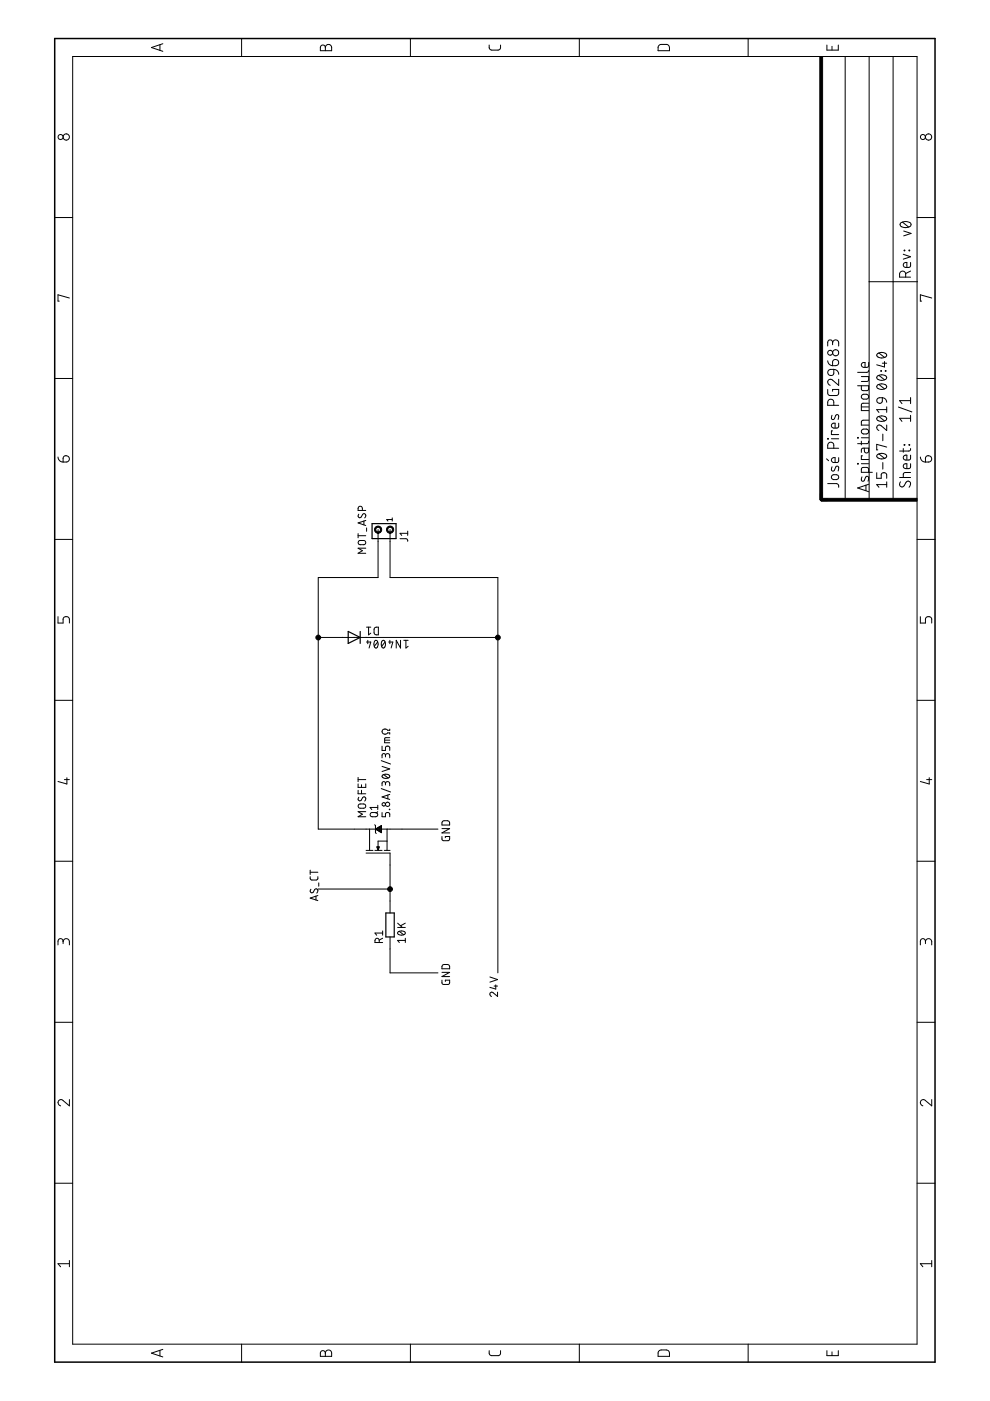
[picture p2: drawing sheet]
<svg xmlns="http://www.w3.org/2000/svg" width="210mm" height="297mm" viewBox="0 0 210 297" stroke-linecap="round" stroke-linejoin="round" font-family="sans-serif">
<g fill="none" stroke="#000" stroke-width=".21">
<path d="M15.4 12h179v273h-179zM33.9 9.5v1.2M34.5 9.3l-2.4 .8 2.4 .8M51.2 8.2v3.8M68.1 9.7l.3-.2 .3 .1 .3 .5a.67 .67 0 0 1 .6-.7 .67 .67 0 0 1 .7 .7v.7h-2.4zM69 10.1v.7M87 8.2v3.8M103.7 9.5l.1 .8 .5 .3 1.6-.1 .2-.3v-.7M122.8 8.2v3.8M139.8 9.5l.4-.1 1.5 .1a1.18 1.18 0 0 1 .2 1.3h-2.4l.1-.9zM158.6 8.2v3.8M175.3 9.5v1.1h2.4v-1.1"/>
<path d="M176.4 9.8v.8M179.2 12v94M184.3 12v94M189.4 12v94M11.6 46.1h3.8M184.3 59.7h10.2M190.9 47.3a1.68 1.68 0 0 1 2.2 .2l.1 .1a1.42 1.42 0 0 1-2.2 .4l-.1-.2zM191.3 47.1l1.3 1M191.5 53.9l1.6 .5-1.6 .5M191.6 49l1.6 .5-1.6 .5M191.7 53l.1 .2zM192 58.8v-.7a.65 .65 0 0 0-.6-.6 .65 .65 0 0 0-.7 .6v.7h2.4"/>
<path d="M192.7 53l.2 .2zM193.1 55.6l-.1 1-1 .1a.55 .55 0 0 1-.5-.7 .55 .55 0 0 1 .8-.4v1.1M193.1 57.5l-1.1 .5M194.4 46.1h3.8M14.7 63.2l-2.4-.7v1.3h.3M175.5 76.5l.3 .7 .7 .3M175.6 78.6l.3-.2 .9-.1v.8a.65 .65 0 0 1-.9 .5 .65 .65 0 0 1-.3-1zM176.5 72.7a.65 .65 0 0 1 .7-.6 .65 .65 0 0 1 .6 .6v.7M176.5 73.1v-.5a.52 .52 0 0 0-.5-.5 .52 .52 0 0 0-.5 .5v.8M176.7 76.3a.67 .67 0 0 1 1.1 .3 .67 .67 0 0 1-.6 .9h-.7l.1-.9zM176.8 78.3l.7 .3 .3 .8M182.6 79.8h1.6l-.1 1-1.5 .1"/>
<path d="M184.2 78.5l-.1 .3-.3 .2h-2M184.2 76.9l-.1 .9-1 .1a.55 .55 0 0 1-.5-.7 .55 .55 0 0 1 .8-.3v1M186 79.7a1.35 1.35 0 0 1 2 .4 1.24 1.24 0 0 1-2.1 0zM186 75a1.35 1.35 0 0 1 2 .3 1.24 1.24 0 0 1-2.1 0zM186.4 79.6l1.1 .9M186.4 74.8l1.1 1M186.8 78.6l.1 .1zM187.1 77h.9M187.5 76.6v1.2l-1.6-.5M187.7 78.6l.1 .1zM197.5 63.2l-2.4-.7v1.3h.3M11.6 80.2h3.8"/>
<path d="M12.3 96.9l.3 .8 .8 .3M13.6 96.7a.69 .69 0 0 1 1 .3 .69 .69 0 0 1-.5 1h-.7v-1zM175.2 97.3l.5 .4M175.5 82.6v.7a.51 .51 0 0 0 .5 .6h1.3l.4-.2 .1-1.1h-1.3v.4M175.5 93l.1 .1zM176.3 93h1.5M176.4 99l-.1 .7 .4 .2 .6-1h.4l.1 .3-.1 .7M176.4 88l-.1 .8 .4 .2 .6-1h.4l.1 .2-.1 .7M176.5 91.4h-.2v.7h1.5M176.8 95v-.6a.65 .65 0 0 0-.7-.7 .65 .65 0 0 0-.6 .7v.6h2.3M176.8 85.9v-.6a.65 .65 0 0 0-.7-.7 .65 .65 0 0 0-.6 .7v.6h2.3M177.8 97l-.1 1-.9 .1a.55 .55 0 0 1-.5-.7 .55 .55 0 0 1 .8-.4v1.1"/>
<path d="M177.8 89.7l-.1 .9-.9 .2a.55 .55 0 0 1-.5-.7 .55 .55 0 0 1 .8-.4v1.1M177.8 80.4v1.3l-1.3-1.1a.64 .64 0 0 0-1 .2 .64 .64 0 0 0 .5 .9M181.8 81.8h2.4l-.1 .8-.2 .2h-1l-.3-.2v-.8M181.8 98.3l.2 .1zM181.8 92.8l.2 .1zM182.6 93.5v.8M182.6 98.3h1.6M182.6 92.8h1.6M182.6 86.3h1.6M182.8 91.1l.9-.1a.52 .52 0 0 1 .5 .5 .52 .52 0 0 1-.5 .5h-.7l-.3-.2-.1-.4zM182.8 83.7l.9-.1a.52 .52 0 0 1 .5 .5 .52 .52 0 0 1-.5 .5l-.9-.1-.2-.3zM182.9 96.6h-.3v.8h1.6"/>
<path d="M183.3 95v.6a.46 .46 0 0 0 .4 .5 .46 .46 0 0 0 .5-.5v-.6h-1.3l-.3 .2v.7M184.2 93.5l-.3 .5-2.1 .1M184.2 89.1h-1.2l-.3 .1-.1 .3v.6h1.6M184.2 85.5h-1.3l-.3 .4v1.2h1.6M186 96.4a1.35 1.35 0 0 1 2 .3 1.24 1.24 0 0 1-2.1 0zM186 88.5a1.35 1.35 0 0 1 2 .3 1.27 1.27 0 0 1-2.1 0zM186 81.7a1.35 1.35 0 0 1 2 .3 1.24 1.24 0 0 1-2.1 0zM186.1 84.5l1-.2v.7a.59 .59 0 0 1-.9 .4 .59 .59 0 0 1-.1-.9zM186.4 96.2l1.1 1M186.4 88.3l1.1 .9M186.4 81.5l1.1 .9M187.1 84.3l.6 .3 .3 .7"/>
<path d="M187.2 92v1.5M187.2 98.1v1.4M188 90.1v1.2l-1.2-1a.58 .58 0 0 0-.9 .1 .58 .58 0 0 0 .5 .9M188 86.3v1.1M188 94.8l-2.1-.6v1.2h.2M188 86.8h-2.1l.5 .6M190.5 86.3l2.8 1M191.5 95.1v.8M191.7 94.3l.1 .1zM192.7 94.3l.2 .1zM193.1 98.3l-.1 .9-1 .2a.54 .54 0 0 1-.5-.7 .54 .54 0 0 1 .8-.4v1.1M193.1 96.5l-.1 .9-1 .1a.54 .54 0 0 1-.5-.6 .54 .54 0 0 1 .8-.4v1"/>
<path d="M193.1 95.1l-.3 .5h-2.1M193.1 84.3v1.3M193.1 88.1v1.2M193.1 88.7h-2.4l.5 .6M193.1 84.9h-2.4l.5 .7M194.4 80.2h3.8M195.1 96.9l.2 .5a.97 .97 0 0 0 .9 .6M196.4 96.7a.69 .69 0 0 1 1.1 .3 .69 .69 0 0 1-.6 1h-.7v-1zM11.6 114.4h3.8M75.9 113.1v.9M75.9 113.6h1.7M76.1 114.7l1-.1a.44 .44 0 0 1 .5 .4 .44 .44 0 0 1-.5 .5l-1-.1-.2-.4z"/>
<path d="M76.1 109l-.2 .5 .4 .3 .2-.1 .4-.6a.38 .38 0 0 1 .5-.1 .38 .38 0 0 1 .1 .5l-.2 .3M76.8 108.2v-.4a.46 .46 0 0 0-.4-.5 .46 .46 0 0 0-.5 .5v.4h1.7M77.2 110.5v.8M77.6 116.2h-1.7l.9 .6-.9 .5h1.7M77.6 110.3l-1.7 .6 1.7 .5M77.7 111.9v.7M80.2 112.3v10.1h-12.7v53.4h12.1M82.7 112.3v10.1h22.9v83.9M83.2 110.2h-1.2l.3 .3M83.2 109.8v.7M84.8 114.2l1.4 .1 .2 .5M86.4 112.6v.9"/>
<path d="M86.4 113.1h-1.6l.4 .4M175.5 102.5l2 .1 .2 .1 .1 .6M176.3 100.9a.92 .92 0 0 1 1.5 .2v.2a.92 .92 0 0 1-1.5 .1zM182.8 101.1l-.2 .8 .4 .1 .6-.9 .4-.1 .2 .3-.2 .7M183.6 102.9v1.1M184.2 100.1l-.1-.7-.2-.3h-.9l-.4 .3v.7h2.4M184.2 102.7l-2.4 .8 2.4 .7M185.9 100.2v1.2h.9v-.7a.59 .59 0 0 1 .6-.5 .59 .59 0 0 1 .6 .5v.7M188 102.7h-2.1l.5 .6M188 102.2v1.1M190.7 101.2h2.4M190.9 102.2a.58 .58 0 0 0-.1 .8 .58 .58 0 0 0 .9 0l.4-.7a.58 .58 0 0 1 .9-.1 .58 .58 0 0 1-.1 .9l-.2 .2"/>
<path d="M193.1 100.2l-1.5 .1-.1 .9M194.4 114.4h3.8M12.3 130.7v1.4h1.1v-.8a.68 .68 0 0 1 .6-.6 .68 .68 0 0 1 .7 .6v.8M67.5 135.1h38.1M77.7 136.1h.9l-.3 1.3M77.7 133h.9M78 135.8v.7M78.1 133v1.6l.5-.4M79.5 133.1l.7-.1v1.6h-.6l-.2-.3-.1-.9zM79.5 135.9l.1-.1a.8 .8 0 0 1 .6 .5 .8 .8 0 0 1-.2 .9l-.3 .2a1.04 1.04 0 0 1-.2-1.5zM80.1 136.1l-.7 .9M81 135.9l.3-.1a.97 .97 0 0 1 0 1.6 1.02 1.02 0 0 1-.3-1.5z"/>
<path d="M81.6 136.1l-.7 .9M82.4 136.1h.9l-.4 1.3M82.7 135.8v.7M84.9 135.8v1.6l-.9-1.6v1.6M85.6 135.8h.9M86.1 135.8v1.6l.4-.4M195.1 130.7v1.4h1.1v-.8a.68 .68 0 0 1 .7-.6 .68 .68 0 0 1 .6 .6v.8M11.6 148.5h3.8M81 158.2v.9h.7v-.5a.46 .46 0 0 1 .5-.4 .46 .46 0 0 1 .4 .4v.5M81.6 156.9h1M82.6 156.4h-.8l-.2 .3v.8h1M82.6 154.6v.2h-.4a.62 .62 0 0 0-1-.2 .62 .62 0 0 0 0 1 .62 .62 0 0 0 1-.2h.4v.3"/>
<path d="M194.4 148.5h3.8M13.7 165.3h1M14.2 164.9v1.3l-1.9-.5M75.9 167.6v.7h1.7M75.9 164.8v.9M75.9 166.2v.7h1.7v-.7M75.9 165.3h1.7M76.1 170.6l1-.1a.46 .46 0 0 1 .5 .4 .46 .46 0 0 1-.5 .5l-1-.2-.2-.3zM76.1 169l-.1 .2a.38 .38 0 0 0 .1 .5 .38 .38 0 0 0 .5-.1l.3-.5a.44 .44 0 0 1 .7 .1 .44 .44 0 0 1-.3 .6M76.6 166.4v.5M76.6 167.6v.7M77.6 172.1h-1.7l.9 .5-.9 .6h1.7"/>
<path d="M78.4 175.8v4.5M78.6 172.4l1.1-.1a.44 .44 0 0 1 .4 .4 .44 .44 0 0 1-.4 .5l-1.1-.2-.1-.3zM79.4 174.9l.2 .1v1.6l.2 .1M79.6 175.8l1.3-.8v1.6zM79.6 175.8h.1M79.7 175.7v.2M79.9 175.6v.3M79.9 179.6h.5l-.2 .7zM80 175.6v.4M80 179.6v.1M80.1 172.1l-.4 .3M80.1 171.2h-1.6l.3 .4"/>
<path d="M80.1 170.7v.9M80.1 175.5v.6M80.1 179.6v.5M80.2 175.4v.7M80.2 179.6v.5M80.3 175.3v.9M80.3 179.6v.2M80.5 175.3v1M80.6 175.2v1.2M80.7 175.1v1.3M80.8 167.2l2 .7M80.8 161.3l2 .7"/>
<path d="M80.8 175v1.5M80.9 175.8h12M81 172.3v.9h.7v-.6a.46 .46 0 0 1 .5-.3 .46 .46 0 0 1 .4 .3v.6M81 162.5l1.6 .5-1.6 .6M81.1 164.3a1.02 1.02 0 0 1 1.5 .3 .97 .97 0 0 1-1.6 0zM81.4 164.2l.9 .8M81.7 166.2a.46 .46 0 0 1 .5-.5 .46 .46 0 0 1 .4 .5v.4M81.7 166.4v-.3a.36 .36 0 0 0-.3-.4 .36 .36 0 0 0-.4 .4v.5M81.7 160.2a.46 .46 0 0 1 .5-.4 .46 .46 0 0 1 .4 .4v.5M81.7 160.5v-.4a.36 .36 0 0 0-.3-.3 .36 .36 0 0 0-.4 .3v.6M82.1 175.8v4.5M82.1 178.3h-1.9v1.3"/>
<path d="M82.2 168.6v.8M82.5 171.6l.1 .1zM82.6 168.4l-1.6 .6 1.6 .5M93.7 177.4v.6l.2 .2h1.1l.3-.2v-.6h-.9v.2M93.7 175.7h1.6l-1.6 .9h1.6M93.8 174.1h1.3l.2 .2v.6h-1.6zM196.5 165.3h1M197 164.9v1.3l-1.9-.5M11.6 182.6h3.8M13.4 199.7a.67 .67 0 0 1 .6-.7 .67 .67 0 0 1 .7 .7v.6M65.8 185.9v.5l.3 .2h1.1l.2-.2v-.5M65.8 184.5v.9"/>
<path d="M65.8 184.9h1.6M65.9 188.5l-.1 .2a.38 .38 0 0 0 .1 .5 .38 .38 0 0 0 .5-.1l.3-.5a.41 .41 0 0 1 .6 0 .41 .41 0 0 1 0 .6l-.1 .2M67 190v.8M67.4 189.9l-1.6 .5 1.6 .5M67.5 188.5h15.2M67.6 187.2v.7M77.6 180.9h5.1v12.7M77.6 180.3h1.5M79.5 180.3h1.5M80.4 199.8v-.4a.46 .46 0 0 0-.4-.5 .46 .46 0 0 0-.5 .5v.4h1.6M81.1 198.9l-.7 .4M81.1 197.8h-1.6l.4 .5"/>
<path d="M81.1 197.4v.9M81.5 180.3h1.2M82.7 198.6v7.7h10.2M84.3 196.6h1.6M84.3 195.7l1 .9M84.4 197.6a1.02 1.02 0 0 1 1.5 .2 .97 .97 0 0 1-1.6 0zM84.7 197.5l.9 .7M85.9 199.4h-1.6l.4 .4M85.9 198.9v.9M85.9 195.7l-1 .6M194.4 182.6h3.8M196.2 199.7a.67 .67 0 0 1 .7-.7 .67 .67 0 0 1 .6 .7v.6"/>
<path d="M11.6 216.7h3.8M13.4 200.1a.91 .91 0 0 0-.3-1l-.4-.1-.3 .2-.1 1.1M93.7 207.8v.7l.2 .2h1.1l.3-.2v-.7h-.9v.3M93.7 206.2h1.6l-1.6 .9h1.6M93.8 204.6l1.3-.1 .2 .3v.6h-1.6zM103.9 207.1l1.6 .6-1.6 .5M104.8 209.1h.7M105.1 208.8v.9l-1.2-.4M105.5 210.4v.9l-.9-.8a.44 .44 0 0 0-.7 .1 .44 .44 0 0 0 .3 .7M194.4 216.7h3.8M196.2 200.1a.91 .91 0 0 0-.3-1l-.3-.1-.3 .2-.2 1.1M14.7 233.1v1.4l-1.3-1.2a.66 .66 0 0 0-1.1 .2 .66 .66 0 0 0 .5 1"/>
<path d="M197.5 233.1v1.4l-1.3-1.2a.66 .66 0 0 0-1 .2 .66 .66 0 0 0 .5 1M11.6 250.9h3.8M194.4 250.9h3.8M14.7 267.9h-2.4l.5 .7M14.7 267.3v1.3M197.5 267.9h-2.4l.6 .7M197.5 267.3v1.3M33.9 286.3v1.2M34.5 286.1l-2.4 .8 2.4 .8M51.2 285v3.8M68.1 286.6l.3-.2h.3l.3 .5a.67 .67 0 0 1 .6-.7 .67 .67 0 0 1 .7 .7v.7h-2.4zM69 286.9v.7"/>
<path d="M87 285v3.8M103.7 286.4l.1 .7 .5 .3h1.5l.3-.3v-.7M122.8 285v3.8M139.7 286.5l.5-.3 1.5 .1a1.19 1.19 0 0 1 .2 1.3h-2.4zM158.6 285v3.8M175.3 286.4v1h2.4v-1M176.4 286.6v.8"/>
<circle cx="12.8" cy="29" r=".54"/>
<circle cx="14.1" cy="29" r=".66"/>
<circle cx="195.7" cy="29" r=".53"/>
<circle cx="196.9" cy="29.1" r=".67"/>
<circle cx="176" cy="74.8" r=".52"/>
<circle cx="177.2" cy="74.8" r=".65"/>
<circle cx="81.4" cy="170.5" r=".36"/>
<circle cx="82.2" cy="170.5" r=".46"/>
</g>
<path d="M78.9 111h5.1v3.2h-5.1zM73.8 133.9l2.6 1.2-2.6 1.3zM76.4 133.9v2.5M81.8 193.6h1.8v5h-1.8z" fill="none" stroke="#000" stroke-width=".25"/>
<g fill="#000" stroke="#000" stroke-width=".21">
<path d="M79.7 111.7a.76 .76 0 0 1 1.2 .3 .76 .76 0 0 1-.7 1.1v-.3a.51 .51 0 0 1-.5-.7 .51 .51 0 0 1 .9-.1 .51 .51 0 0 1-.3 .8h-.1v.3a.76 .76 0 0 1-.8-.5 .76 .76 0 0 1 .3-.9z" fill-rule="evenodd"/>
<path d="M82.2 111.7a.76 .76 0 0 1 1.2 .3 .76 .76 0 0 1-.7 1.1v-.3a.51 .51 0 0 1-.4-.7 .51 .51 0 0 1 .8-.1 .51 .51 0 0 1-.2 .8h-.2v.3a.76 .76 0 0 1-.7-.5 .76 .76 0 0 1 .2-.9z" fill-rule="evenodd"/>
<circle cx="67.5" cy="135.2" r=".51"/>
<circle cx="105.6" cy="135.2" r=".51"/>
<circle cx="82.7" cy="188.5" r=".51"/>
</g>
<path d="M173.8 12h.6v94h-.6zM174.1 105.7h20.3v.6h-20.3z" fill="#000" stroke="#000" stroke-width=".21"/>
<path d="M174.1 104.7v1.3h1.3" fill="none" stroke="#000" stroke-width=".61"/>
<path d="M11.6 8.2h186.6v280.6h-186.6z" fill="none" stroke="#000" stroke-width=".32"/>
</svg>
